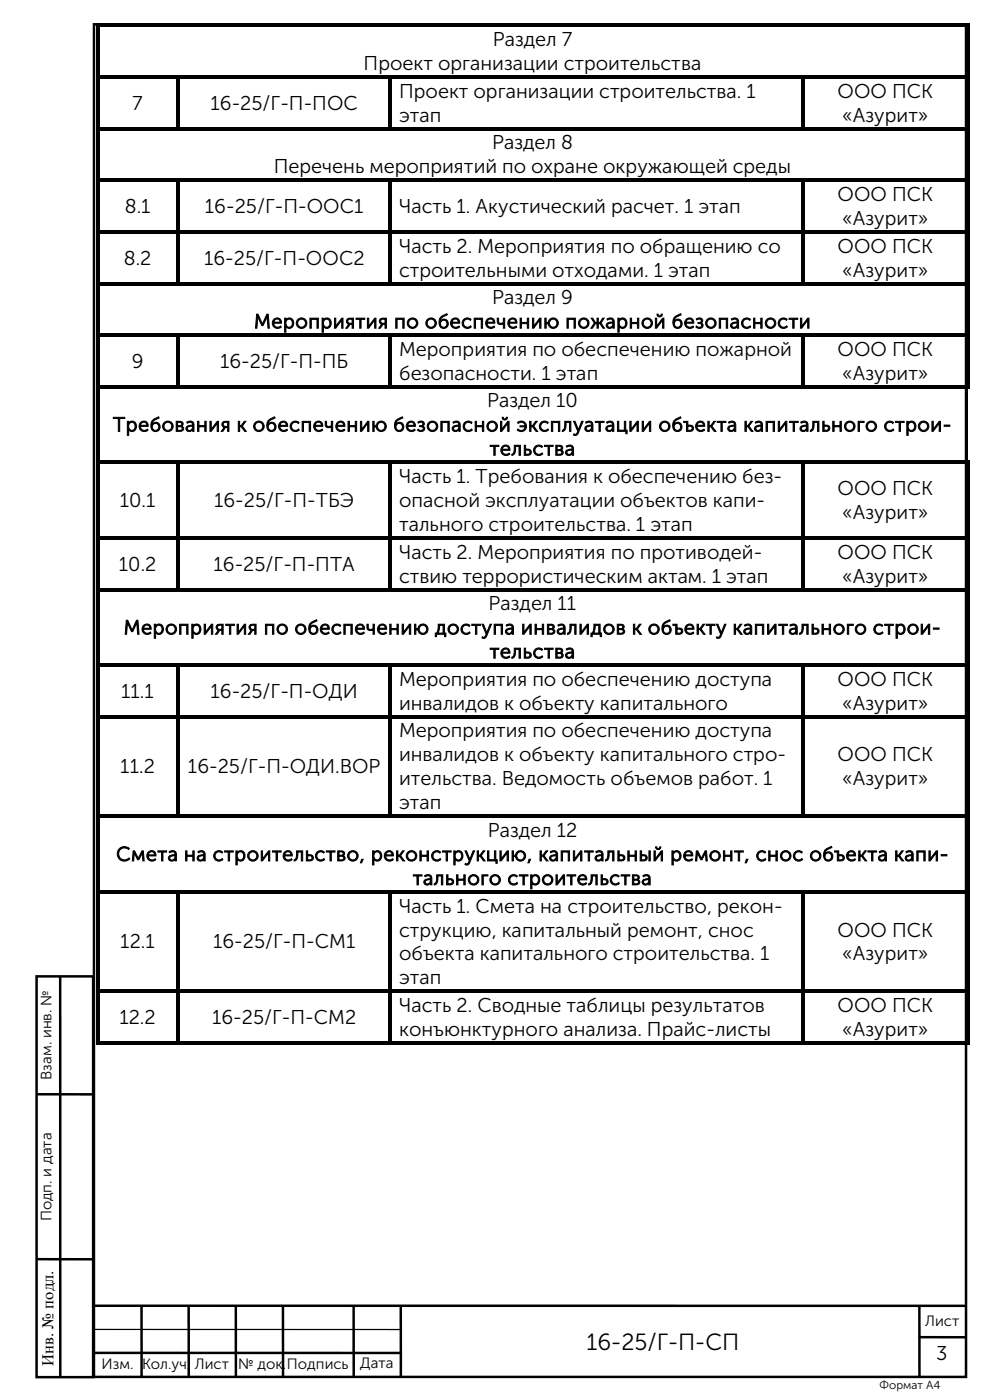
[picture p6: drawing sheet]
<svg xmlns="http://www.w3.org/2000/svg" width="210mm" height="297mm" viewBox="0 0 210 297" stroke-linecap="round" stroke-linejoin="round" font-family="sans-serif">
<defs><g id="words">
<text font-size="5" x="124.4" y="286.4">16-25/Г-П-СП</text>
<g font-size="4.2">
<text x="104.5" y="9.8">Раздел 7</text>
<text x="77.1" y="14.9">Проект организации строительства</text>
<text x="28.1" y="23.3">7</text>
<text x="44.7" y="23.3">16-25/Г-П-ПОС</text>
<text x="84.7" y="20.7">Проект организации строительства. 1</text>
<text x="177.7" y="20.7">ООО ПСК</text>
<text x="84.7" y="25.8">этап</text>
<text x="178.7" y="25.8">«Азурит»</text>
<text x="104.4" y="31.7">Раздел 8</text>
<text x="58.1" y="36.8">Перечень мероприятий по охране окружающей среды</text>
<text x="26.5" y="45.2">8.1</text>
<text x="43.5" y="45.2">16-25/Г-П-ООС1</text>
<text x="84.7" y="45.2">Часть 1. Акустический расчет. 1 этап</text>
<text x="177.7" y="42.6">ООО ПСК</text>
<text x="178.7" y="47.7">«Азурит»</text>
<text x="84.7" y="53.6">Часть 2. Мероприятия по обращению со</text>
<text x="177.7" y="53.6">ООО ПСК</text>
<text x="26.2" y="56.1">8.2</text>
<text x="43.3" y="56.1">16-25/Г-П-ООС2</text>
<text x="84.7" y="58.7">строительными отходами. 1 этап</text>
<text x="178.7" y="58.7">«Азурит»</text>
<text x="104.4" y="64.6">Раздел 9</text>
<text x="53.9" y="69.6">Мероприятия по обеспечению пожарной безопасности</text>
<text x="84.7" y="75.5">Мероприятия по обеспечению пожарной</text>
<text x="177.7" y="75.5">ООО ПСК</text>
<text x="27.9" y="78.1">9</text>
<text x="46.7" y="78.1">16-25/Г-П-ПБ</text>
<text x="84.7" y="80.6">безопасности. 1 этап</text>
<text x="178.7" y="80.6">«Азурит»</text>
<text x="103.3" y="86.4">Раздел 10</text>
<text x="24" y="91.5">Требования к обеспечению безопасной эксплуатации объекта капитального строи-</text>
<text x="103.9" y="96.6">тельства</text>
<text x="25.4" y="107.6">10.1</text>
<text x="45.4" y="107.6">16-25/Г-П-ТБЭ</text>
<text x="84.7" y="102.5">Часть 1. Требования к обеспечению без-</text>
<text x="84.7" y="107.6">опасной эксплуатации объектов капи-</text>
<text x="177.7" y="105">ООО ПСК</text>
<text x="84.7" y="112.6">тального строительства. 1 этап</text>
<text x="178.7" y="110.1">«Азурит»</text>
<text x="84.7" y="118.5">Часть 2. Мероприятия по противодей-</text>
<text x="177.7" y="118.5">ООО ПСК</text>
<text x="25.2" y="121.1">10.2</text>
<text x="45.3" y="121.1">16-25/Г-П-ПТА</text>
<text x="84.7" y="123.6">ствию террористическим актам. 1 этап</text>
<text x="178.7" y="123.6">«Азурит»</text>
<text x="103.6" y="129.5">Раздел 11</text>
<text x="26.2" y="134.6">Мероприятия по обеспечению доступа инвалидов к объекту капитального строи-</text>
<text x="103.9" y="139.7">тельства</text>
<text x="25.7" y="148">11.1</text>
<text x="44.7" y="148">16-25/Г-П-ОДИ</text>
<text x="84.7" y="145.5">Мероприятия по обеспечению доступа</text>
<text x="177.7" y="145.5">ООО ПСК</text>
<text x="84.7" y="150.6">инвалидов к объекту капитального</text>
<text x="178.7" y="150.6">«Азурит»</text>
<text x="84.7" y="156.5">Мероприятия по обеспечению доступа</text>
<text x="84.7" y="161.5">инвалидов к объекту капитального стро-</text>
<text x="177.7" y="161.5">ООО ПСК</text>
<text x="25.5" y="164.1">11.2</text>
<text x="39.9" y="164.1">16-25/Г-П-ОДИ.ВОР</text>
<text x="84.7" y="166.6">ительства. Ведомость объемов работ. 1</text>
<text x="178.7" y="166.6">«Азурит»</text>
<text x="84.7" y="171.7">этап</text>
<text x="103.5" y="177.6">Раздел 12</text>
<text x="24.6" y="182.7">Смета на строительство, реконструкцию, капитальный ремонт, снос объекта капи-</text>
<text x="87.6" y="187.7">тального строительства</text>
<text x="84.7" y="193.6">Часть 1. Смета на строительство, рекон-</text>
<text x="25.5" y="201.3">12.1</text>
<text x="45.2" y="201.3">16-25/Г-П-СМ1</text>
<text x="84.7" y="198.7">струкцию, капитальный ремонт, снос</text>
<text x="84.7" y="203.8">объекта капитального строительства. 1</text>
<text x="177.7" y="198.7">ООО ПСК</text>
<text x="178.7" y="203.8">«Азурит»</text>
<text x="84.7" y="208.9">этап</text>
<text x="84.7" y="214.7">Часть 2. Сводные таблицы результатов</text>
<text x="177.7" y="214.7">ООО ПСК</text>
<text x="25.3" y="217.3">12.2</text>
<text x="45" y="217.3">16-25/Г-П-СМ2</text>
<text x="84.7" y="219.8">конъюнктурного анализа. Прайс-листы</text>
<text x="178.7" y="219.8">«Азурит»</text>
<text x="198.6" y="288.5">3</text>
</g>
<text font-size="3.5" x="11.3" y="289.8" transform="rotate(-90 11.3 289.8)">Инв. № подл.</text>
<g font-size="3.2">
<text x="10.9" y="229.1" transform="rotate(-90 10.9 229.1)">Взам. инв. №</text>
<text x="10.9" y="259.2" transform="rotate(-90 10.9 259.2)">Подп. и дата</text>
<text x="196.3" y="281.3">Лист</text>
<text x="21.5" y="290.5">Изм.</text>
<text x="30.1" y="290.5">Кол.уч.</text>
<text x="41.3" y="290.5">Лист</text>
<text x="50.5" y="290.5">№ док.</text>
<text x="60.9" y="290.5">Подпись</text>
<text x="76.4" y="290.4">Дата</text>
</g>
<text font-size="2.5" x="186.6" y="294.7">Формат А4</text>
</g></defs>
<g fill="none" stroke="#000" stroke-width=".53">
<path d="M19.9 5.2h185v287h-185zM7.8 207.2h12v85h-12zM12.8 207.2v85M7.8 232.2h12M7.8 267.2h12M20 277.1h185M30 277.1v14.9M40 277.1v14.9M50 277.1v14.9M60 277.1v14.9M75 277.1v14.9M85 277.1v14.9"/>
<path d="M195 277.1l.1 14.9M20 287.1h65M194.9 283.7h10"/>
</g>
<path d="M20 282.1h65" fill="none" stroke="#000" stroke-width=".26"/>
<g fill="#000">
<path d="M20.3 5h.8v.8h-.8zM21.1 5h183.8v.8h-183.8zM37.4 16.7l.8 .1zM82.4 16.7l.8 .1zM169.9 16.7l.8 .1zM204.9 5h.8v.8h-.8zM37.4 38.6l.8 .1zM82.4 38.6l.8 .1zM169.9 38.6l.8 .1zM37.4 71.5h.8zM82.4 71.5h.8zM169.9 71.5h.8z"/>
<path d="M37.4 98.5h.8zM82.4 98.5h.8zM169.9 98.5h.8zM204.9 98.5h.8zM205.2 82.5h.2zM37.4 141.5l.8 .1zM82.4 141.5l.8 .1zM169.9 141.5l.8 .1zM37.4 189.6l.8 .1zM82.4 189.6l.8 .1zM169.9 189.6l.8 .1zM20.3 220.9h.8v.8h-.8z"/>
<path d="M21.1 220.9h16.3v.8h-16.3zM37.4 220.9h.8v.8h-.8zM38.2 220.9h44.2v.8h-44.2zM82.4 220.9h.8v.8h-.8zM83.2 220.9h86.7v.8h-86.7zM169.9 220.9h.8v.8h-.8zM170.7 220.9h34.2v.8h-34.2zM204.9 220.9h.8v.8h-.8z"/>
</g>
<g fill="#000">
<path d="M20.3 5.8h.8v10.2h-.8z" fill-rule="evenodd"/>
<path d="M20.3 16h.8v.8h-.8z" fill-rule="evenodd"/>
<path d="M21.1 16h16.3v.7h-16.3z" fill-rule="evenodd"/>
<path d="M37.4 16h.8v.7h-.8z" fill-rule="evenodd"/>
<path d="M38.2 16h44.2v.7h-44.2z" fill-rule="evenodd"/>
<path d="M82.4 16h.8v.7h-.8z" fill-rule="evenodd"/>
<path d="M83.2 16h86.7v.7h-86.7z" fill-rule="evenodd"/>
<path d="M169.9 16h.8v.7h-.8z" fill-rule="evenodd"/>
<path d="M170.7 16h34.2v.7h-34.2z" fill-rule="evenodd"/>
<path d="M204.9 5.8h.8v10.2h-.8z" fill-rule="evenodd"/>
<path d="M204.9 16h.8v.8h-.8z" fill-rule="evenodd"/>
<path d="M20.3 16.8h.8v10.1h-.8z" fill-rule="evenodd"/>
<path d="M20.3 26.9h.8v.8h-.8z" fill-rule="evenodd"/>
<path d="M20.3 27.7h.8v10.2h-.8z" fill-rule="evenodd"/>
<path d="M20.3 37.9h.8v.8h-.8z" fill-rule="evenodd"/>
<path d="M21.1 26.9h16.3v.8h-16.3z" fill-rule="evenodd"/>
<path d="M21.1 37.9h16.3v.8h-16.3z" fill-rule="evenodd"/>
<path d="M37.4 16.8h.8v10.1h-.8z" fill-rule="evenodd"/>
<path d="M37.4 26.9h.8v.8h-.8z" fill-rule="evenodd"/>
<path d="M37.4 37.9h.8v.8h-.8z" fill-rule="evenodd"/>
<path d="M38.2 26.9h44.2v.8h-44.2z" fill-rule="evenodd"/>
<path d="M38.2 37.9h44.2v.8h-44.2z" fill-rule="evenodd"/>
<path d="M82.4 16.8h.8v10.1h-.8z" fill-rule="evenodd"/>
<path d="M82.4 26.9h.8v.8h-.8z" fill-rule="evenodd"/>
<path d="M82.4 37.9h.8v.8h-.8z" fill-rule="evenodd"/>
<path d="M83.2 26.9h86.7v.8h-86.7z" fill-rule="evenodd"/>
<path d="M83.2 37.9h86.7v.8h-86.7z" fill-rule="evenodd"/>
<path d="M169.9 16.8h.8v10.1h-.8z" fill-rule="evenodd"/>
<path d="M169.9 26.9h.8v.8h-.8z" fill-rule="evenodd"/>
<path d="M169.9 37.9h.8v.8h-.8z" fill-rule="evenodd"/>
<path d="M170.7 26.9h34.2v.8h-34.2z" fill-rule="evenodd"/>
<path d="M170.7 37.9h34.2v.8h-34.2z" fill-rule="evenodd"/>
<path d="M204.9 16.8h.8v10.1h-.8z" fill-rule="evenodd"/>
<path d="M204.9 26.9h.8v.8h-.8z" fill-rule="evenodd"/>
<path d="M204.9 27.7h.8v10.2h-.8z" fill-rule="evenodd"/>
<path d="M204.9 37.9h.8v.8h-.8z" fill-rule="evenodd"/>
<path d="M20.3 38.7h.8v10.1h-.8z" fill-rule="evenodd"/>
<path d="M20.3 48.8h.8v.8h-.8z" fill-rule="evenodd"/>
<path d="M20.3 49.6h.8v10.2h-.8z" fill-rule="evenodd"/>
<path d="M21.1 48.8h16.3v.8h-16.3z" fill-rule="evenodd"/>
<path d="M37.4 38.7h.8v10.1h-.8z" fill-rule="evenodd"/>
<path d="M37.4 48.8h.8v.8h-.8z" fill-rule="evenodd"/>
<path d="M37.4 49.6h.8v10.2h-.8z" fill-rule="evenodd"/>
<path d="M38.2 48.8h44.2v.8h-44.2z" fill-rule="evenodd"/>
<path d="M82.4 38.7h.8v10.1h-.8z" fill-rule="evenodd"/>
<path d="M82.4 48.8h.8v.8h-.8z" fill-rule="evenodd"/>
<path d="M82.4 49.6h.8v10.2h-.8z" fill-rule="evenodd"/>
<path d="M83.2 48.8h86.7v.8h-86.7z" fill-rule="evenodd"/>
<path d="M169.9 38.7h.8v10.1h-.8z" fill-rule="evenodd"/>
<path d="M169.9 48.8h.8v.8h-.8z" fill-rule="evenodd"/>
<path d="M169.9 49.6h.8v10.2h-.8z" fill-rule="evenodd"/>
<path d="M170.7 48.8h34.2v.8h-34.2z" fill-rule="evenodd"/>
<path d="M204.9 38.7h.8v10.1h-.8z" fill-rule="evenodd"/>
<path d="M204.9 48.8h.8v.8h-.8z" fill-rule="evenodd"/>
<path d="M204.9 49.6h.8v10.2h-.8z" fill-rule="evenodd"/>
<path d="M20.3 59.8h.8v.8h-.8z" fill-rule="evenodd"/>
<path d="M20.3 60.6h.8v10.1h-.8z" fill-rule="evenodd"/>
<path d="M20.3 70.7h.8v.8h-.8z" fill-rule="evenodd"/>
<path d="M21.1 59.8h16.3v.7h-16.3z" fill-rule="evenodd"/>
<path d="M21.1 70.7h16.3v.8h-16.3z" fill-rule="evenodd"/>
<path d="M37.4 59.8h.8v.7h-.8z" fill-rule="evenodd"/>
<path d="M37.4 70.7h.8v.8h-.8z" fill-rule="evenodd"/>
<path d="M38.2 59.8h44.2v.7h-44.2z" fill-rule="evenodd"/>
<path d="M38.2 70.7h44.2v.8h-44.2z" fill-rule="evenodd"/>
<path d="M82.4 59.8h.8v.7h-.8z" fill-rule="evenodd"/>
<path d="M82.4 70.7h.8v.8h-.8z" fill-rule="evenodd"/>
<path d="M83.2 59.8h86.7v.7h-86.7z" fill-rule="evenodd"/>
<path d="M83.2 70.7h86.7v.8h-86.7z" fill-rule="evenodd"/>
<path d="M169.9 59.8h.8v.7h-.8z" fill-rule="evenodd"/>
<path d="M169.9 70.7h.8v.8h-.8z" fill-rule="evenodd"/>
<path d="M170.7 59.8h34.2v.7h-34.2z" fill-rule="evenodd"/>
<path d="M170.7 70.7h34.2v.8h-34.2z" fill-rule="evenodd"/>
<path d="M204.9 59.8h.8v.8h-.8z" fill-rule="evenodd"/>
<path d="M204.9 60.6h.8v10.1h-.8z" fill-rule="evenodd"/>
<path d="M204.9 70.7h.8v.8h-.8z" fill-rule="evenodd"/>
<path d="M20.3 71.5h.8v10.2h-.8z" fill-rule="evenodd"/>
<path d="M20.3 81.7h.8v.8h-.8z" fill-rule="evenodd"/>
<path d="M20.3 82.5h.8v15.2h-.8z" fill-rule="evenodd"/>
<path d="M20.3 97.7h.8v.8h-.8z" fill-rule="evenodd"/>
<path d="M21.1 81.7h16.3v.8h-16.3z" fill-rule="evenodd"/>
<path d="M21.1 97.7h16.3v.8h-16.3z" fill-rule="evenodd"/>
<path d="M37.4 71.5h.8v10.2h-.8z" fill-rule="evenodd"/>
<path d="M37.4 81.7h.8v.8h-.8z" fill-rule="evenodd"/>
<path d="M37.4 97.7h.8v.8h-.8z" fill-rule="evenodd"/>
<path d="M38.2 81.7h44.2v.8h-44.2z" fill-rule="evenodd"/>
<path d="M38.2 97.7h44.2v.8h-44.2z" fill-rule="evenodd"/>
<path d="M82.4 71.5h.8v10.2h-.8z" fill-rule="evenodd"/>
<path d="M82.4 81.7h.8v.8h-.8z" fill-rule="evenodd"/>
<path d="M82.4 97.7h.8v.8h-.8z" fill-rule="evenodd"/>
<path d="M83.2 81.7h86.7v.8h-86.7z" fill-rule="evenodd"/>
<path d="M83.2 97.7h86.7v.8h-86.7z" fill-rule="evenodd"/>
<path d="M169.9 71.5h.8v10.2h-.8z" fill-rule="evenodd"/>
<path d="M169.9 81.7h.8v.8h-.8z" fill-rule="evenodd"/>
<path d="M169.9 97.7h.8v.8h-.8z" fill-rule="evenodd"/>
<path d="M170.7 81.7h34.2v.8h-34.2z" fill-rule="evenodd"/>
<path d="M170.7 97.7h34.2v.8h-34.2z" fill-rule="evenodd"/>
<path d="M204.9 71.5h.8v10.2h-.8z" fill-rule="evenodd"/>
<path d="M204.9 81.7h.8v.8h-.8z" fill-rule="evenodd"/>
<path d="M204.9 97.7h.8v.8h-.8z" fill-rule="evenodd"/>
<path d="M20.3 98.5h.8v15.2h-.8z" fill-rule="evenodd"/>
<path d="M20.3 113.7h.8v.9h-.8z" fill-rule="evenodd"/>
<path d="M21.1 113.7h16.3v.8h-16.3z" fill-rule="evenodd"/>
<path d="M37.4 98.5h.8v15.2h-.8z" fill-rule="evenodd"/>
<path d="M37.4 113.7h.8v.9h-.8z" fill-rule="evenodd"/>
<path d="M38.2 113.7h44.2v.8h-44.2z" fill-rule="evenodd"/>
<path d="M82.4 98.5h.8v15.2h-.8z" fill-rule="evenodd"/>
<path d="M82.4 113.7h.8v.9h-.8z" fill-rule="evenodd"/>
<path d="M83.2 113.7h86.7v.8h-86.7z" fill-rule="evenodd"/>
<path d="M169.9 98.5h.8v15.2h-.8z" fill-rule="evenodd"/>
<path d="M169.9 113.7h.8v.9h-.8z" fill-rule="evenodd"/>
<path d="M170.7 113.7h34.2v.8h-34.2z" fill-rule="evenodd"/>
<path d="M204.9 98.5h.8v15.2h-.8z" fill-rule="evenodd"/>
<path d="M204.9 113.7h.8v.9h-.8z" fill-rule="evenodd"/>
<path d="M20.3 114.6h.8v10.1h-.8z" fill-rule="evenodd"/>
<path d="M20.3 124.7h.8v.8h-.8z" fill-rule="evenodd"/>
<path d="M21.1 124.7h16.3v.8h-16.3z" fill-rule="evenodd"/>
<path d="M37.4 114.6h.8v10.1h-.8z" fill-rule="evenodd"/>
<path d="M37.4 124.7h.8v.8h-.8z" fill-rule="evenodd"/>
<path d="M38.2 124.7h44.2v.8h-44.2z" fill-rule="evenodd"/>
<path d="M82.4 114.6h.8v10.1h-.8z" fill-rule="evenodd"/>
<path d="M82.4 124.7h.8v.8h-.8z" fill-rule="evenodd"/>
<path d="M83.2 124.7h86.7v.8h-86.7z" fill-rule="evenodd"/>
<path d="M169.9 114.6h.8v10.1h-.8z" fill-rule="evenodd"/>
<path d="M169.9 124.7h.8v.8h-.8z" fill-rule="evenodd"/>
<path d="M170.7 124.7h34.2v.8h-34.2z" fill-rule="evenodd"/>
<path d="M204.9 114.6h.8v10.1h-.8z" fill-rule="evenodd"/>
<path d="M204.9 124.7h.8v.8h-.8z" fill-rule="evenodd"/>
<path d="M20.3 125.5h.8v15.3h-.8z" fill-rule="evenodd"/>
<path d="M20.3 140.8h.8v.8h-.8z" fill-rule="evenodd"/>
<path d="M20.3 141.6h.8v10.1h-.8z" fill-rule="evenodd"/>
<path d="M20.3 151.7h.8v.8h-.8z" fill-rule="evenodd"/>
<path d="M21.1 140.8h16.3v.7h-16.3z" fill-rule="evenodd"/>
<path d="M21.1 151.7h16.3v.7h-16.3z" fill-rule="evenodd"/>
<path d="M37.4 140.8h.8v.7h-.8z" fill-rule="evenodd"/>
<path d="M37.4 141.6h.8v10.1h-.8z" fill-rule="evenodd"/>
<path d="M37.4 151.7h.8v.8h-.8z" fill-rule="evenodd"/>
<path d="M38.2 140.8h44.2v.7h-44.2z" fill-rule="evenodd"/>
<path d="M38.2 151.7h44.2v.7h-44.2z" fill-rule="evenodd"/>
<path d="M82.4 140.8h.8v.7h-.8z" fill-rule="evenodd"/>
<path d="M82.4 141.6h.8v10.1h-.8z" fill-rule="evenodd"/>
<path d="M82.4 151.7h.8v.8h-.8z" fill-rule="evenodd"/>
<path d="M83.2 140.8h86.7v.7h-86.7z" fill-rule="evenodd"/>
<path d="M83.2 151.7h86.7v.7h-86.7z" fill-rule="evenodd"/>
<path d="M169.9 140.8h.8v.7h-.8z" fill-rule="evenodd"/>
<path d="M169.9 141.6h.8v10.1h-.8z" fill-rule="evenodd"/>
<path d="M169.9 151.7h.8v.8h-.8z" fill-rule="evenodd"/>
<path d="M170.7 140.8h34.2v.7h-34.2z" fill-rule="evenodd"/>
<path d="M170.7 151.7h34.2v.7h-34.2z" fill-rule="evenodd"/>
<path d="M204.9 125.5h.8v15.3h-.8z" fill-rule="evenodd"/>
<path d="M204.9 140.8h.8v.8h-.8z" fill-rule="evenodd"/>
<path d="M204.9 141.6h.8v10.1h-.8z" fill-rule="evenodd"/>
<path d="M204.9 151.7h.8v.8h-.8z" fill-rule="evenodd"/>
<path d="M20.3 152.5h.8v20.3h-.8z" fill-rule="evenodd"/>
<path d="M20.3 172.8h.8v.8h-.8z" fill-rule="evenodd"/>
<path d="M21.1 172.8h16.3v.8h-16.3z" fill-rule="evenodd"/>
<path d="M37.4 152.5h.8v20.3h-.8z" fill-rule="evenodd"/>
<path d="M37.4 172.8h.8v.8h-.8z" fill-rule="evenodd"/>
<path d="M38.2 172.8h44.2v.8h-44.2z" fill-rule="evenodd"/>
<path d="M82.4 152.5h.8v20.3h-.8z" fill-rule="evenodd"/>
<path d="M82.4 172.8h.8v.8h-.8z" fill-rule="evenodd"/>
<path d="M83.2 172.8h86.7v.8h-86.7z" fill-rule="evenodd"/>
<path d="M169.9 152.5h.8v20.3h-.8z" fill-rule="evenodd"/>
<path d="M169.9 172.8h.8v.8h-.8z" fill-rule="evenodd"/>
<path d="M170.7 172.8h34.2v.8h-34.2z" fill-rule="evenodd"/>
<path d="M204.9 152.5h.8v20.3h-.8z" fill-rule="evenodd"/>
<path d="M204.9 172.8h.8v.8h-.8z" fill-rule="evenodd"/>
<path d="M20.3 173.6h.8v15.2h-.8z" fill-rule="evenodd"/>
<path d="M20.3 188.8h.8v.9h-.8z" fill-rule="evenodd"/>
<path d="M21.1 188.8h16.3v.8h-16.3z" fill-rule="evenodd"/>
<path d="M37.4 188.8h.8v.8h-.8z" fill-rule="evenodd"/>
<path d="M38.2 188.8h44.2v.8h-44.2z" fill-rule="evenodd"/>
<path d="M82.4 188.8h.8v.8h-.8z" fill-rule="evenodd"/>
<path d="M83.2 188.8h86.7v.8h-86.7z" fill-rule="evenodd"/>
<path d="M169.9 188.8h.8v.8h-.8z" fill-rule="evenodd"/>
<path d="M170.7 188.8h34.2v.8h-34.2z" fill-rule="evenodd"/>
<path d="M204.9 173.6h.8v15.2h-.8z" fill-rule="evenodd"/>
<path d="M204.9 188.8h.8v.9h-.8z" fill-rule="evenodd"/>
<path d="M20.3 189.7h.8v20.3h-.8z" fill-rule="evenodd"/>
<path d="M20.3 210h.8v.8h-.8z" fill-rule="evenodd"/>
<path d="M21.1 210h16.3v.7h-16.3z" fill-rule="evenodd"/>
<path d="M37.4 189.7h.8v20.3h-.8z" fill-rule="evenodd"/>
<path d="M37.4 210h.8v.8h-.8z" fill-rule="evenodd"/>
<path d="M38.2 210h44.2v.7h-44.2z" fill-rule="evenodd"/>
<path d="M82.4 189.7h.8v20.3h-.8z" fill-rule="evenodd"/>
<path d="M82.4 210h.8v.8h-.8z" fill-rule="evenodd"/>
<path d="M83.2 210h86.7v.7h-86.7z" fill-rule="evenodd"/>
<path d="M169.9 189.7h.8v20.3h-.8z" fill-rule="evenodd"/>
<path d="M169.9 210h.8v.8h-.8z" fill-rule="evenodd"/>
<path d="M170.7 210h34.2v.7h-34.2z" fill-rule="evenodd"/>
<path d="M204.9 189.7h.8v20.3h-.8z" fill-rule="evenodd"/>
<path d="M204.9 210h.8v.8h-.8z" fill-rule="evenodd"/>
<path d="M20.3 210.8h.8v10.1h-.8z" fill-rule="evenodd"/>
<path d="M37.4 210.8h.8v10.1h-.8z" fill-rule="evenodd"/>
<path d="M82.4 210.8h.8v10.1h-.8z" fill-rule="evenodd"/>
<path d="M169.9 210.8h.8v10.1h-.8z" fill-rule="evenodd"/>
<path d="M204.9 210.8h.8v10.1h-.8z" fill-rule="evenodd"/>
</g>
<path d="M205.3 82.5v15.2" fill="none" stroke="#000" stroke-width=".21"/>
<use href="#words"/>
</svg>
